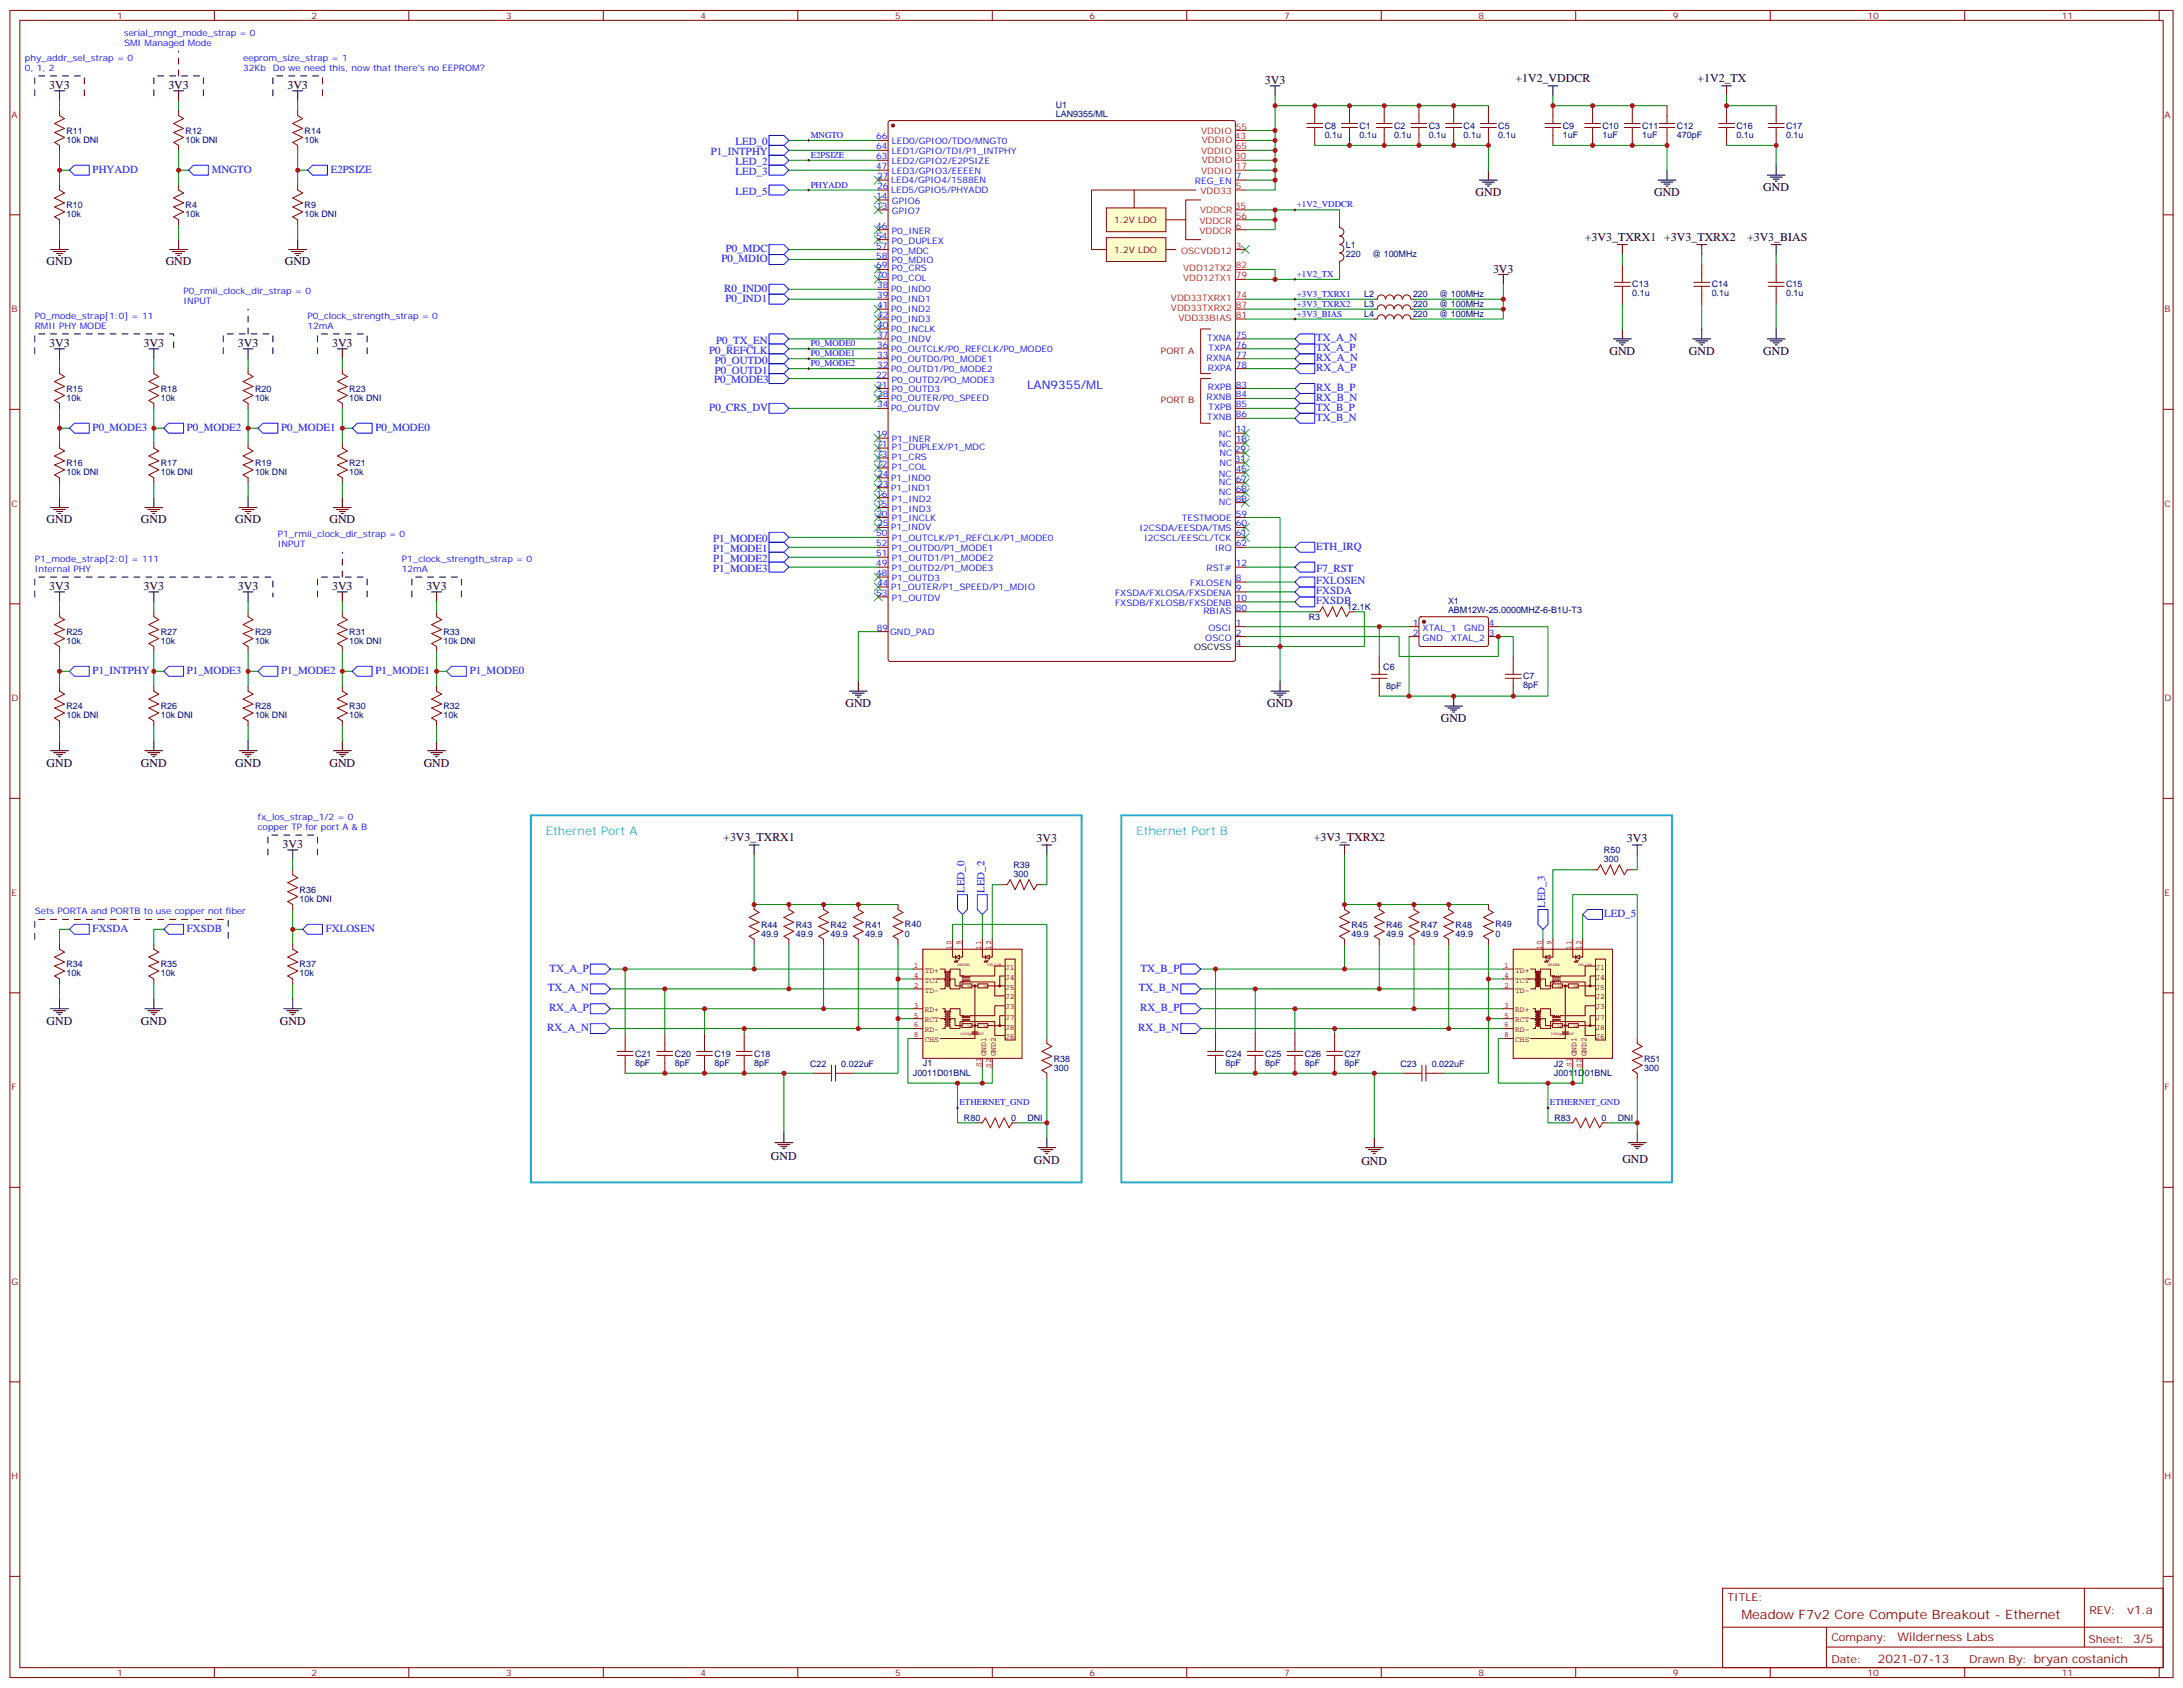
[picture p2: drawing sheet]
<svg xmlns="http://www.w3.org/2000/svg" width="776mm" height="600mm" viewBox="0 0 776 600" stroke-linecap="round" stroke-linejoin="round" font-family="sans-serif">
<defs><g id="words">
<text font-size="4.6" fill="#800" x="619.1" y="575.6">Meadow F7v2 Core Compute Breakout - Ethernet</text>
<g font-size="4.2">
<text x="449.7" y="29.9">3V3</text>
<text x="538.8" y="29.2">+1V2_VDDCR</text>
<text x="603.5" y="29.1">+1V2_TX</text>
<text x="17.5" y="31.6">3V3</text>
<text x="59.9" y="31.6">3V3</text>
<text x="102.2" y="31.6">3V3</text>
<text x="524.6" y="69.7">GND</text>
<text x="588.1" y="69.7">GND</text>
<text x="626.9" y="67.9">GND</text>
<text x="563.5" y="85.6">+3V3_TXRX1 +3V3_TXRX2</text>
<text x="621.1" y="85.5">+3V3_BIAS</text>
<text x="16.6" y="94.4">GND</text>
<text x="58.9" y="94.4">GND</text>
<text x="101.2" y="94.4">GND</text>
<text x="530.8" y="96.9">3V3</text>
<text x="17.5" y="123.3">3V3</text>
<text x="51" y="123.3">3V3</text>
<text x="84.5" y="123.3">3V3</text>
<text x="118.1" y="123.3">3V3</text>
<text x="572.2" y="126.1">GND</text>
<text x="600.4" y="126.1">GND</text>
<text x="626.9" y="126.1">GND</text>
<text x="16.6" y="186.1">GND</text>
<text x="50.1" y="186.1">GND</text>
<text x="83.6" y="186.1">GND</text>
<text x="117.1" y="186.1">GND</text>
<text x="17.5" y="209.8">3V3</text>
<text x="51" y="209.8">3V3</text>
<text x="84.5" y="209.8">3V3</text>
<text x="118.1" y="209.8">3V3</text>
<text x="151.6" y="209.8">3V3</text>
<text x="300.6" y="251.4">GND</text>
<text x="450.5" y="251.4">GND</text>
<text x="512.2" y="256.6">GND</text>
<text x="16.6" y="272.5">GND</text>
<text x="50.1" y="272.5">GND</text>
<text x="83.6" y="272.5">GND</text>
<text x="117.1" y="272.5">GND</text>
<text x="150.6" y="272.5">GND</text>
<text x="257.2" y="299">+3V3_TXRX1</text>
<text x="368.5" y="299.4">3V3</text>
<text x="467.1" y="299">+3V3_TXRX2</text>
<text x="578.4" y="299.4">3V3</text>
<text x="100.4" y="301.5">3V3</text>
<text x="16.6" y="364.2">GND</text>
<text x="50.1" y="364.2">GND</text>
<text x="99.5" y="364.2">GND</text>
<text x="274.1" y="412.3">GND</text>
<text x="367.6" y="413.6">GND</text>
<text x="576.8" y="413.3">GND</text>
<text x="484" y="414">GND</text>
</g>
<text font-size="4.2" fill="#00f" x="365.1" y="138.1">LAN9355/ML</text>
<g font-size="4.2" fill="#23abe3">
<text x="194" y="296.9">Ethernet Port A</text>
<text x="403.9" y="296.9">Ethernet Port B</text>
</g>
<g font-size="4.2" fill="#800">
<text x="756.2" y="573.9">v1.a</text>
<text x="674.6" y="583.4">Wilderness Labs</text>
<text x="667.7" y="591.2">2021-07-13</text>
</g>
<g font-size="3.9" fill="#00f">
<text x="261.5" y="51.7">LED_0</text>
<text x="252.7" y="55.2">P1_INTPHY</text>
<text x="261.5" y="58.7">LED_2</text>
<text x="32.9" y="61.4">PHYADD</text>
<text x="75.3" y="61.4">MNGTO</text>
<text x="117.6" y="61.4">E2PSIZE</text>
<text x="261.5" y="62.3">LED_3</text>
<text x="261.5" y="69.3">LED_5</text>
<text x="258" y="89.6">P0_MDC</text>
<text x="256.5" y="93.1">P0_MDIO</text>
<text x="257.5" y="103.8">R0_IND0</text>
<text x="257.9" y="107.3">P0_IND1</text>
<text x="252.1" y="125.8">P0_REFCLK</text>
<text x="254.6" y="122.2">P0_TX_EN</text>
<text x="468" y="121.3">TX_A_N</text>
<text x="468" y="124.8">TX_A_P</text>
<text x="254.2" y="129.3">P0_OUTD0</text>
<text x="468" y="128.3">RX_A_N</text>
<text x="468" y="131.9">RX_A_P</text>
<text x="253.9" y="136.2">P0_MODE3</text>
<text x="254.2" y="132.8">P0_OUTD1</text>
<text x="468" y="138.9">RX_B_P</text>
<text x="468" y="142.4">RX_B_N</text>
<text x="252.2" y="146.1">P0_CRS_DV</text>
<text x="468" y="146">TX_B_P</text>
<text x="468" y="149.5">TX_B_N</text>
<text x="32.9" y="153.2">P0_MODE3</text>
<text x="66.4" y="153.2">P0_MODE2</text>
<text x="100" y="153.2">P0_MODE1</text>
<text x="133.5" y="153.2">P0_MODE0</text>
<text x="253.5" y="192.8">P1_MODE0</text>
<text x="253.5" y="196.3">P1_MODE1</text>
<text x="468" y="195.4">ETH_IRQ</text>
<text x="253.5" y="199.8">P1_MODE2</text>
<text x="253.5" y="203.4">P1_MODE3</text>
<text x="468.1" y="203.3">F7_RST</text>
<text x="467.9" y="207.7">FXLOSEN</text>
<text x="467.9" y="211.2">FXSDA</text>
<text x="467.9" y="214.8">FXSDB</text>
<text x="32.9" y="239.6">P1_INTPHY</text>
<text x="66.4" y="239.6">P1_MODE3</text>
<text x="100" y="239.6">P1_MODE2</text>
<text x="133.5" y="239.6">P1_MODE1</text>
<text x="167" y="239.6">P1_MODE0</text>
<text x="342.9" y="317.5" transform="rotate(-90 342.9 317.5)">LED_0</text>
<text x="350" y="317.5" transform="rotate(-90 350 317.5)">LED_2</text>
<text x="549.3" y="322.8" transform="rotate(-90 549.3 322.8)">LED_3</text>
<text x="570.3" y="325.8">LED_5</text>
<text x="32.9" y="331.3">FXSDA</text>
<text x="66.4" y="331.3">FXSDB</text>
<text x="115.8" y="331.3">FXLOSEN</text>
<text x="195.4" y="345.4">TX_A_P</text>
<text x="405.5" y="345.4">TX_B_P</text>
<text x="194.7" y="352.5">TX_A_N</text>
<text x="404.9" y="352.5">TX_B_N</text>
<text x="195.2" y="359.5">RX_A_P</text>
<text x="405.3" y="359.5">RX_B_P</text>
<text x="194.5" y="366.6">RX_A_N</text>
<text x="404.7" y="366.6">RX_B_N</text>
</g>
<g font-size="3.9" fill="#800">
<text x="614.2" y="569.2">TITLE:</text>
<text x="742.8" y="573.9">REV:</text>
<text x="651.1" y="583.4">Company:</text>
<text x="742.5" y="584">Sheet: 3/5</text>
<text x="651.1" y="591.1">Date:</text>
<text x="700.1" y="591.2">Drawn By: bryan costanich</text>
</g>
<g font-size="3.2" fill="#800">
<text x="41.6" y="6.7">1</text>
<text x="110.8" y="6.7">2</text>
<text x="179.9" y="6.7">3</text>
<text x="249.1" y="6.7">4</text>
<text x="318.2" y="6.7">5</text>
<text x="387.3" y="6.7">6</text>
<text x="456.5" y="6.7">7</text>
<text x="525.6" y="6.7">8</text>
<text x="594.8" y="6.7">9</text>
<text x="663.9" y="6.7">10</text>
<text x="733.1" y="6.7">11</text>
<text x="4.1" y="41.8">A</text>
<text x="769.6" y="41.8">A</text>
<text x="396.2" y="79.2">1.2V LDO</text>
<text x="396.2" y="89.8">1.2V LDO</text>
<text x="4.1" y="110.9">B</text>
<text x="769.6" y="110.9">B</text>
<text x="412.7" y="125.8">PORT A</text>
<text x="412.7" y="143.4">PORT B</text>
<text x="4.1" y="180.1">C</text>
<text x="769.6" y="180.1">C</text>
<text x="4.1" y="249.2">D</text>
<text x="769.6" y="249.2">D</text>
<text x="4.1" y="318.4">E</text>
<text x="769.6" y="318.4">E</text>
<text x="4.1" y="387.5">F</text>
<text x="769.6" y="387.5">F</text>
<text x="4.1" y="456.7">G</text>
<text x="769.6" y="456.7">G</text>
<text x="4.1" y="525.8">H</text>
<text x="769.6" y="525.8">H</text>
<text x="41.6" y="595.8">1</text>
<text x="110.8" y="595.8">2</text>
<text x="179.9" y="595.8">3</text>
<text x="249.1" y="595.8">4</text>
<text x="318.2" y="595.8">5</text>
<text x="387.3" y="595.8">6</text>
<text x="456.5" y="595.8">7</text>
<text x="525.6" y="595.8">8</text>
<text x="594.8" y="595.8">9</text>
<text x="663.9" y="595.8">10</text>
<text x="733.1" y="595.8">11</text>
</g>
<g font-size="3.2" fill="#00f">
<text x="44.1" y="16.4">SMI Managed Mode</text>
<text x="44.1" y="12.9">serial_mngt_mode_strap = 0</text>
<text x="8.8" y="21.7">phy_addr_sel_strap = 0</text>
<text x="86.4" y="21.7">eeprom_size_strap = 1</text>
<text x="8.8" y="25.2">0, 1, 2</text>
<text x="86.4" y="25.2">32Kb</text>
<text x="97" y="25.2">Do we need this, now that there's no EEPROM?</text>
<text x="288.2" y="49">MNGTO</text>
<text x="311.5" y="53.1">64</text>
<text x="311.5" y="49.6">66</text>
<text x="317" y="51.3">LED0/GPIO0/TDO/MNGT0</text>
<text x="288.2" y="56.1">E2PSIZE</text>
<text x="311.5" y="56.6">63</text>
<text x="317" y="58.4">LED2/GPIO2/E2PSIZE</text>
<text x="317" y="54.9">LED1/GPIO/TDI/P1_INTPHY</text>
<text x="311.5" y="60.1">47</text>
<text x="311.9" y="63.7">27</text>
<text x="316.8" y="65.1">LED4/GPIO4/1588EN</text>
<text x="317" y="61.9">LED3/GPIO3/EEEEN</text>
<text x="424.8" y="65.4">REG_EN</text>
<text x="439.4" y="63.7">7</text>
<text x="288.2" y="66.7">PHYADD</text>
<text x="311.5" y="70.7">14</text>
<text x="311.9" y="67.2">26</text>
<text x="316.8" y="68.6">LED5/GPIO5/PHYADD</text>
<text x="311.5" y="74.3">13</text>
<text x="317" y="76">GPIO7</text>
<text x="317" y="72.5">GPIO6</text>
<text x="461.1" y="73.7">+1V2_VDDCR</text>
<text x="311.5" y="81.3">46</text>
<text x="317" y="83.1">P0_INER</text>
<text x="311.5" y="84.8">54</text>
<text x="311.5" y="88.4">57</text>
<text x="317" y="86.6">P0_DUPLEX</text>
<text x="311.5" y="91.9">58</text>
<text x="311.5" y="95.4">69</text>
<text x="317" y="90.1">P0_MDC</text>
<text x="317" y="93.7">P0_MDIO</text>
<text x="311.5" y="99">70</text>
<text x="317" y="96.5">P0_CRS</text>
<text x="317" y="100">P0_COL</text>
<text x="461.1" y="98.4">+1V2_TX</text>
<text x="65.3" y="104.6">P0_rmii_clock_dir_strap = 0</text>
<text x="311.9" y="102.5">38</text>
<text x="311.9" y="106">39</text>
<text x="316.8" y="103.9">P0_IND0</text>
<text x="316.8" y="107.4">P0_IND1</text>
<text x="461.1" y="105.5">+3V3_TXRX1</text>
<text x="12.3" y="113.4">P0_mode_strap[1:0] = 11</text>
<text x="65.3" y="108.1">INPUT</text>
<text x="109.4" y="113.4">P0_clock_strength_strap = 0</text>
<text x="311.9" y="109.5">41</text>
<text x="311.9" y="113.1">42</text>
<text x="316.8" y="110.9">P0_IND2</text>
<text x="461.1" y="109">+3V3_TXRX2</text>
<text x="461.1" y="112.5">+3V3_BIAS</text>
<text x="12.3" y="116.9">RMII PHY MODE</text>
<text x="109.4" y="116.9">12mA</text>
<text x="311.9" y="116.6">40</text>
<text x="316.8" y="118">P0_INCLK</text>
<text x="316.8" y="114.5">P0_IND3</text>
<text x="288.2" y="123.1">P0_MODE0</text>
<text x="311.9" y="123.6">36</text>
<text x="311.9" y="120.1">37</text>
<text x="316.8" y="125.1">P0_OUTCLK/P0_REFCLK/P0_MODE0</text>
<text x="316.8" y="121.5">P0_INDV</text>
<text x="429.2" y="121.2">TXNA</text>
<text x="429.7" y="124.7">TXPA</text>
<text x="439.4" y="120.1">75</text>
<text x="439.4" y="123.6">76</text>
<text x="288.2" y="126.6">P0_MODE1</text>
<text x="288.2" y="130.2">P0_MODE2</text>
<text x="311.9" y="130.7">32</text>
<text x="311.9" y="127.2">33</text>
<text x="316.8" y="128.6">P0_OUTD0/P0_MODE1</text>
<text x="429" y="128.2">RXNA</text>
<text x="429.4" y="131.8">RXPA</text>
<text x="439.4" y="127.2">77</text>
<text x="439.4" y="130.7">78</text>
<text x="311.5" y="137.8">21</text>
<text x="311.5" y="134.2">22</text>
<text x="316.8" y="132.1">P0_OUTD1/P0_MODE2</text>
<text x="317" y="136">P0_OUTD2/PO_MODE3</text>
<text x="439.4" y="137.8">83</text>
<text x="311.9" y="141.3">28</text>
<text x="316.8" y="142.7">P0_OUTER/P0_SPEED</text>
<text x="317" y="139.5">P0_OUTD3</text>
<text x="429" y="142.3">RXNB</text>
<text x="429.4" y="138.8">RXPB</text>
<text x="439.4" y="141.3">84</text>
<text x="311.9" y="144.8">34</text>
<text x="316.8" y="146.2">P0_OUTDV</text>
<text x="429.2" y="149.4">TXNB</text>
<text x="429.7" y="145.9">TXPB</text>
<text x="439.4" y="144.8">85</text>
<text x="439.4" y="148.3">86</text>
<text x="311.5" y="155.4">19</text>
<text x="433.3" y="155.4">NC</text>
<text x="439.4" y="153.6">11</text>
<text x="311.5" y="158.9">71</text>
<text x="317" y="157.2">P1_INER</text>
<text x="317" y="160">P1_DUPLEX/P1_MDC</text>
<text x="433.3" y="158.9">NC</text>
<text x="439" y="160.7">29</text>
<text x="439.4" y="157.2">18</text>
<text x="311.5" y="166">72</text>
<text x="311.5" y="162.5">73</text>
<text x="317" y="167">P1_COL</text>
<text x="317" y="163.5">P1_CRS</text>
<text x="433.6" y="162.1">NC</text>
<text x="433.6" y="165.6">NC</text>
<text x="439" y="164.2">31</text>
<text x="439.4" y="167.7">45</text>
<text x="311.9" y="173">23</text>
<text x="311.9" y="169.5">24</text>
<text x="316.8" y="170.9">P1_IND0</text>
<text x="433.3" y="169.5">NC</text>
<text x="433.3" y="172.3">NC</text>
<text x="439.4" y="171.3">67</text>
<text x="311.5" y="176.6">16</text>
<text x="316.8" y="174.4">P1_IND1</text>
<text x="317" y="178.3">P1_IND2</text>
<text x="433.3" y="175.9">NC</text>
<text x="433.3" y="179.4">NC</text>
<text x="439.4" y="174.8">68</text>
<text x="439.4" y="178.3">88</text>
<text x="311.5" y="180.1">15</text>
<text x="311.5" y="183.6">20</text>
<text x="317" y="181.9">P1_IND3</text>
<text x="317" y="185.4">P1_INCLK</text>
<text x="420.2" y="185.4">TESTMODE</text>
<text x="439.4" y="183.6">59</text>
<text x="98.8" y="191">P1_rmii_clock_dir_strap = 0</text>
<text x="311.5" y="190.7">50</text>
<text x="311.9" y="187.1">25</text>
<text x="316.8" y="188.6">P1_INDV</text>
<text x="405.1" y="188.9">I2CSDA/EESDA/TMS</text>
<text x="439.4" y="187.1">60</text>
<text x="439.4" y="190.7">61</text>
<text x="98.8" y="194.6">INPUT</text>
<text x="311.5" y="197.7">51</text>
<text x="311.5" y="194.2">52</text>
<text x="317" y="192.4">P1_OUTCLK/P1_REFCLK/P1_MODE0</text>
<text x="317" y="196">P1_OUTD0/P1_MODE1</text>
<text x="406.8" y="192.4">I2CSCL/EESCL/TCK</text>
<text x="431.9" y="196">IRQ</text>
<text x="439.4" y="194.2">62</text>
<text x="12.3" y="199.8">P1_mode_strap[2:0] = 111</text>
<text x="12.3" y="203.4">Internal PHY</text>
<text x="142.9" y="199.8">P1_clock_strength_strap = 0</text>
<text x="142.9" y="203.4">12mA</text>
<text x="311.5" y="201.3">49</text>
<text x="317" y="203">P1_OUTD2/P1_MODE3</text>
<text x="317" y="199.5">P1_OUTD1/P1_MODE2</text>
<text x="429" y="203">RST#</text>
<text x="439.4" y="201.3">12</text>
<text x="311.5" y="204.8">48</text>
<text x="311.9" y="208.3">44</text>
<text x="316.8" y="209.7">P1_OUTER/P1_SPEED/P1_MDIO</text>
<text x="317" y="206.6">P1_OUTD3</text>
<text x="423.1" y="208.3">FXLOSEN</text>
<text x="439.4" y="206.6">8</text>
<text x="311.5" y="211.8">53</text>
<text x="317" y="213.6">P1_OUTDV</text>
<text x="396.5" y="215.4">FXSDB/FXLOSB/FXSDENB</text>
<text x="396.5" y="211.8">FXSDA/FXLOSA/FXSDENA</text>
<text x="439.4" y="210.1">9</text>
<text x="439.4" y="213.6">10</text>
<text x="427.9" y="218.2">RBIAS</text>
<text x="439.4" y="217.1">80</text>
<text x="311.7" y="224.2">89</text>
<text x="316.4" y="225.6">GND_PAD</text>
<text x="428.5" y="227.7">OSCO</text>
<text x="429.7" y="224.2">OSCI</text>
<text x="439.4" y="222.4">1</text>
<text x="439.4" y="226">2</text>
<text x="502.3" y="222.4">1</text>
<text x="502.3" y="226">2</text>
<text x="505.8" y="224.2">XTAL_1</text>
<text x="505.8" y="227.7">GND</text>
<text x="515.8" y="227.7">XTAL_2</text>
<text x="520.6" y="224.2">GND</text>
<text x="529.3" y="226">3</text>
<text x="529.3" y="222.4">4</text>
<text x="91.7" y="291.6">fx_los_strap_1/2 = 0</text>
<text x="91.7" y="295.1">copper TP for port A &amp; B</text>
<text x="12.3" y="325.1">Sets PORTA and PORTB to use copper not fiber</text>
<text x="341.1" y="393">ETHERNET_GND</text>
<text x="551" y="393">ETHERNET_GND</text>
</g>
<g font-size="3.2" fill="#000080">
<text x="375.4" y="41.6">LAN9355/ML</text>
<text x="375.4" y="38.4">U1</text>
<text x="23.6" y="47.5">R11</text>
<text x="66" y="47.5">R12</text>
<text x="108.3" y="47.5">R14</text>
<text x="471" y="45.7">C8</text>
<text x="483.3" y="45.7">C1</text>
<text x="495.7" y="45.7">C2</text>
<text x="508" y="45.7">C3</text>
<text x="520.3" y="45.7">C4</text>
<text x="532.7" y="45.7">C5</text>
<text x="555.6" y="45.8">C9</text>
<text x="569.7" y="45.8">C10</text>
<text x="583.8" y="45.8">C11</text>
<text x="596.2" y="45.8">C12</text>
<text x="617.4" y="45.7">C16</text>
<text x="635" y="45.7">C17</text>
<text x="23.6" y="50.7">10k DNI</text>
<text x="66" y="50.7">10k DNI</text>
<text x="108.3" y="50.7">10k</text>
<text x="471" y="48.9">0.1u</text>
<text x="483.3" y="48.9">0.1u</text>
<text x="495.7" y="48.9">0.1u</text>
<text x="508" y="48.9">0.1u</text>
<text x="520.3" y="48.9">0.1u</text>
<text x="532.7" y="48.9">0.1u</text>
<text x="555.6" y="48.9">1uF</text>
<text x="569.7" y="48.9">1uF</text>
<text x="583.8" y="48.9">1uF</text>
<text x="596.2" y="48.9">470pF</text>
<text x="617.4" y="48.9">0.1u</text>
<text x="635" y="48.9">0.1u</text>
<text x="23.6" y="77.2">10k</text>
<text x="23.6" y="74">R10</text>
<text x="66" y="77.2">10k</text>
<text x="66" y="74">R4</text>
<text x="108.3" y="77.2">10k DNI</text>
<text x="108.3" y="74">R9</text>
<text x="478.5" y="88.1">L1</text>
<text x="478.5" y="91.3">220</text>
<text x="487.8" y="91.3">@ 100MHz</text>
<text x="485" y="105.7">L2</text>
<text x="502.4" y="105.7">220</text>
<text x="511.7" y="105.7">@ 100MHz</text>
<text x="580.3" y="105.4">0.1u</text>
<text x="580.3" y="102.2">C13</text>
<text x="608.5" y="105.4">0.1u</text>
<text x="608.5" y="102.2">C14</text>
<text x="635" y="105.4">0.1u</text>
<text x="635" y="102.2">C15</text>
<text x="485" y="109.3">L3</text>
<text x="485" y="112.8">L4</text>
<text x="502.4" y="109.3">220</text>
<text x="502.4" y="112.8">220</text>
<text x="511.7" y="109.3">@ 100MHz</text>
<text x="511.7" y="112.8">@ 100MHz</text>
<text x="23.6" y="142.4">10k</text>
<text x="23.6" y="139.3">R15</text>
<text x="57.1" y="142.4">10k</text>
<text x="57.1" y="139.3">R18</text>
<text x="90.7" y="142.4">10k</text>
<text x="90.7" y="139.3">R20</text>
<text x="124.2" y="142.4">10k DNI</text>
<text x="124.2" y="139.3">R23</text>
<text x="23.6" y="165.7">R16</text>
<text x="57.1" y="165.7">R17</text>
<text x="90.7" y="165.7">R19</text>
<text x="124.2" y="165.7">R21</text>
<text x="23.6" y="168.9">10k DNI</text>
<text x="57.1" y="168.9">10k DNI</text>
<text x="90.7" y="168.9">10k DNI</text>
<text x="124.2" y="168.9">10k</text>
<text x="514.8" y="214.9">X1</text>
<text x="465.3" y="220.4">R3</text>
<text x="479" y="216.9">12.1K</text>
<text x="514.8" y="218">ABM12W-25.0000MHZ-6-B1U-T3</text>
<text x="23.6" y="225.7">R25</text>
<text x="57.1" y="225.7">R27</text>
<text x="90.7" y="225.7">R29</text>
<text x="124.2" y="225.7">R31</text>
<text x="157.7" y="225.7">R33</text>
<text x="23.6" y="228.9">10k</text>
<text x="57.1" y="228.9">10k</text>
<text x="90.7" y="228.9">10k</text>
<text x="124.2" y="228.9">10k DNI</text>
<text x="157.7" y="228.9">10k DNI</text>
<text x="491.8" y="238">C6</text>
<text x="492.8" y="245.1">8pF</text>
<text x="541.5" y="244.7">8pF</text>
<text x="541.5" y="241.6">C7</text>
<text x="23.6" y="255.3">10k DNI</text>
<text x="23.6" y="252.1">R24</text>
<text x="57.1" y="255.3">10k DNI</text>
<text x="57.1" y="252.1">R26</text>
<text x="90.7" y="255.3">10k DNI</text>
<text x="90.7" y="252.1">R28</text>
<text x="124.2" y="255.3">10k</text>
<text x="124.2" y="252.1">R30</text>
<text x="157.7" y="255.3">10k</text>
<text x="157.7" y="252.1">R32</text>
<text x="570.2" y="303.2">R50</text>
<text x="360.3" y="311.7">300</text>
<text x="360.3" y="308.5">R39</text>
<text x="570.2" y="306.4">300</text>
<text x="106.5" y="317.4">R36</text>
<text x="106.5" y="320.6">10k DNI</text>
<text x="270.6" y="329.8">R44</text>
<text x="282.9" y="329.8">R43</text>
<text x="295.3" y="329.8">R42</text>
<text x="307.6" y="329.8">R41</text>
<text x="321.7" y="329.7">R40</text>
<text x="480.5" y="329.8">R45</text>
<text x="492.8" y="329.8">R46</text>
<text x="505.2" y="329.8">R47</text>
<text x="517.5" y="329.8">R48</text>
<text x="531.6" y="329.7">R49</text>
<text x="270.6" y="332.9">49.9</text>
<text x="282.9" y="332.9">49.9</text>
<text x="295.3" y="332.9">49.9</text>
<text x="307.6" y="332.9">49.9</text>
<text x="321.7" y="332.9">0</text>
<text x="480.5" y="332.9">49.9</text>
<text x="492.8" y="332.9">49.9</text>
<text x="505.2" y="332.9">49.9</text>
<text x="517.5" y="332.9">49.9</text>
<text x="531.6" y="332.9">0</text>
<text x="23.6" y="347">10k</text>
<text x="23.6" y="343.9">R34</text>
<text x="57.1" y="347">10k</text>
<text x="57.1" y="343.9">R35</text>
<text x="106.5" y="347">10k</text>
<text x="106.5" y="343.9">R37</text>
<text x="225.8" y="375.6">C21</text>
<text x="239.9" y="375.6">C20</text>
<text x="254" y="375.6">C19</text>
<text x="268.1" y="375.6">C18</text>
<text x="374.6" y="377.4">R38</text>
<text x="435.7" y="375.6">C24</text>
<text x="449.8" y="375.6">C25</text>
<text x="463.9" y="375.6">C26</text>
<text x="478" y="375.6">C27</text>
<text x="584.6" y="377.4">R51</text>
<text x="225.8" y="378.8">8pF</text>
<text x="239.9" y="378.8">8pF</text>
<text x="254" y="378.8">8pF</text>
<text x="268.1" y="378.8">8pF</text>
<text x="288" y="379.1">C22</text>
<text x="299.1" y="379.1">0.022uF</text>
<text x="324.6" y="382.7">J0011D01BNL</text>
<text x="328.1" y="379.1">J1</text>
<text x="374.6" y="380.6">300</text>
<text x="435.7" y="378.8">8pF</text>
<text x="449.8" y="378.8">8pF</text>
<text x="463.9" y="378.8">8pF</text>
<text x="478" y="378.8">8pF</text>
<text x="497.9" y="379.1">C23</text>
<text x="509" y="379.1">0.022uF</text>
<text x="552.5" y="382.4">J0011D01BNL</text>
<text x="552.5" y="379.2">J2</text>
<text x="584.6" y="380.6">300</text>
<text x="342.7" y="398.5">R80</text>
<text x="359.4" y="398.5">0</text>
<text x="365.3" y="398.5">DNI</text>
<text x="552.6" y="398.5">R83</text>
<text x="569.4" y="398.5">0</text>
<text x="575.2" y="398.5">DNI</text>
</g>
<g font-size="3.2" fill="#f00">
<text x="427" y="47.8">VDDIO</text>
<text x="439.4" y="46">55</text>
<text x="427.3" y="51">VDDIO</text>
<text x="439" y="49.6">43</text>
<text x="439.4" y="53.1">65</text>
<text x="427" y="54.9">VDDIO</text>
<text x="427.3" y="58">VDDIO</text>
<text x="439" y="56.6">30</text>
<text x="427" y="61.9">VDDIO</text>
<text x="439.4" y="60.1">17</text>
<text x="426.8" y="69">VDD33</text>
<text x="439.4" y="67.2">5</text>
<text x="426.7" y="75.7">VDDCR</text>
<text x="439" y="74.3">35</text>
<text x="439.4" y="77.8">56</text>
<text x="426.4" y="83.1">VDDCR</text>
<text x="426.4" y="79.6">VDDCR</text>
<text x="439.4" y="81.3">6</text>
<text x="439.4" y="88.4">3</text>
<text x="419.9" y="90.1">OSCVDD12</text>
<text x="439.4" y="95.4">82</text>
<text x="420.7" y="100">VDD12TX1</text>
<text x="420.7" y="96.5">VDD12TX2</text>
<text x="439.4" y="99">79</text>
<text x="416.3" y="107.1">VDD33TXRX1</text>
<text x="439.4" y="106">74</text>
<text x="416.3" y="110.6">VDD33TXRX2</text>
<text x="439.4" y="113.1">81</text>
<text x="439.4" y="109.5">87</text>
<text x="419" y="114.1">VDD33BIAS</text>
</g>
<g font-size="3.2">
<text x="424.5" y="231.2">OSCVSS</text>
<text x="439.4" y="229.5">4</text>
</g>
<g font-size="2.8" fill="#840000">
<text x="341.8" y="336" transform="rotate(-90 341.8 336)">9</text>
<text x="551.7" y="336" transform="rotate(-90 551.7 336)">9</text>
<text x="338.3" y="337.6" transform="rotate(-90 338.3 337.6)">10</text>
<text x="348.9" y="337.6" transform="rotate(-90 348.9 337.6)">11</text>
<text x="352.4" y="337.6" transform="rotate(-90 352.4 337.6)">12</text>
<text x="548.2" y="337.6" transform="rotate(-90 548.2 337.6)">10</text>
<text x="558.8" y="337.6" transform="rotate(-90 558.8 337.6)">11</text>
<text x="562.3" y="337.6" transform="rotate(-90 562.3 337.6)">12</text>
<text x="324.9" y="344.1">1</text>
<text x="324.9" y="347.6">4</text>
<text x="328.8" y="345.8">TD+</text>
<text x="357.3" y="344.7">J1</text>
<text x="534.8" y="344.1">1</text>
<text x="534.8" y="347.6">4</text>
<text x="538.7" y="345.8">TD+</text>
<text x="567.2" y="344.7">J1</text>
<text x="324.9" y="351.2">2</text>
<text x="328.8" y="352.9">TD-</text>
<text x="328.8" y="349.3">TCT</text>
<text x="357.3" y="348.4">J4</text>
<text x="357.3" y="351.9">J5</text>
<text x="534.8" y="351.2">2</text>
<text x="538.7" y="352.9">TD-</text>
<text x="538.7" y="349.3">TCT</text>
<text x="567.2" y="348.4">J4</text>
<text x="567.2" y="351.9">J5</text>
<text x="324.9" y="358.2">3</text>
<text x="328.8" y="359.9">RD+</text>
<text x="357.3" y="355.2">J2</text>
<text x="357.3" y="358.8">J3</text>
<text x="534.8" y="358.2">3</text>
<text x="538.7" y="359.9">RD+</text>
<text x="567.2" y="355.2">J2</text>
<text x="567.2" y="358.8">J3</text>
<text x="324.9" y="361.7">5</text>
<text x="324.9" y="365.3">6</text>
<text x="328.8" y="363.4">RCT</text>
<text x="357.3" y="362.5">J7</text>
<text x="534.8" y="361.7">5</text>
<text x="534.8" y="365.3">6</text>
<text x="538.7" y="363.4">RCT</text>
<text x="567.2" y="362.5">J7</text>
<text x="324.9" y="368.8">8</text>
<text x="328.8" y="367">RD-</text>
<text x="328.8" y="370.5">CHS</text>
<text x="357.3" y="369.5">J6</text>
<text x="357.3" y="366">J8</text>
<text x="534.8" y="368.8">8</text>
<text x="538.7" y="367">RD-</text>
<text x="538.7" y="370.5">CHS</text>
<text x="567.2" y="369.5">J6</text>
<text x="567.2" y="366">J8</text>
<text x="350.6" y="375.5" transform="rotate(-90 350.6 375.5)">GND1</text>
<text x="354.1" y="375.5" transform="rotate(-90 354.1 375.5)">GND2</text>
<text x="560.5" y="375.5" transform="rotate(-90 560.5 375.5)">GND1</text>
<text x="564" y="375.5" transform="rotate(-90 564 375.5)">GND2</text>
<text x="348.9" y="379.3" transform="rotate(-90 348.9 379.3)">S1</text>
<text x="352.4" y="379.6" transform="rotate(-90 352.4 379.6)">S2</text>
<text x="558.8" y="379.3" transform="rotate(-90 558.8 379.3)">S1</text>
<text x="562.3" y="379.6" transform="rotate(-90 562.3 379.6)">S2</text>
</g>
<g font-size="1.4" fill="#840000">
<text x="340.4" y="343.4">GREEN</text>
<text x="351" y="343.4">YELLOW</text>
<text x="550.3" y="343.4">GREEN</text>
<text x="560.9" y="343.4">YELLOW</text>
<text x="343.8" y="351.2">75</text>
<text x="349.4" y="351.2">75</text>
<text x="553.7" y="351.2">75</text>
<text x="559.3" y="351.2">75</text>
<text x="343.8" y="365.3">75</text>
<text x="349.4" y="365.3">75</text>
<text x="553.7" y="365.3">75</text>
<text x="559.3" y="365.3">75</text>
<text x="341.3" y="367.9">1000pF 2kV</text>
<text x="551.2" y="367.9">1000pF 2kV</text>
</g>
</g></defs>
<g fill="none" stroke="#870000" stroke-width=".36">
<path d="M3.5 3.7h769.1v592.7h-769.1zM7.1 7.2h762v585.6h-762zM76.2 3.7v3.5M145.3 3.7v3.5M214.5 3.7v3.5M283.6 3.7v3.5M352.8 3.7v3.5M421.9 3.7v3.5M491.1 3.7v3.5M560.2 3.7v3.5M629.4 3.7v3.5M698.5 3.7v3.5"/>
<path d="M767.6 3.7v3.5M21.2 39.3v1.8l1.7 1.1-3.5 1.7 3.5 1.8-3.5 1.4 3.5 1.8-3.5 1.7 1.8 1.1v1.7M63.5 39.3v1.8l1.8 1.1-3.6 1.7 3.6 1.8-3.6 1.4 3.6 1.8-3.6 1.7 1.8 1.1v1.7M105.8 39.3v1.8l1.8 1.1-3.5 1.7 3.5 1.8-3.5 1.4 3.5 1.8-3.5 1.7 1.7 1.1v1.7M467.4 37.6v6.3M479.8 37.6v6.3M492.1 37.6v6.3M504.5 37.6v6.3M516.8 37.6v6.3M529.2 37.6v6.3M552.1 37.6v6.3M566.2 37.6v6.3"/>
<path d="M580.3 37.6v6.3M592.7 37.6v6.3M613.8 37.6v6.3M631.5 37.6v6.3M464.6 45.3h5.7M464.6 43.9h5.7M467.4 45.3v6.4M477 45.3h5.6M477 43.9h5.6M479.8 45.3v6.4M489.3 45.3h5.6M489.3 43.9h5.6"/>
<path d="M492.1 45.3v6.4M501.6 45.3h5.7M501.6 43.9h5.7M504.5 45.3v6.4M514 45.3h5.6M514 43.9h5.6M516.8 45.3v6.4M526.3 45.3h5.7M526.3 43.9h5.7M529.2 45.3v6.4M549.3 45.3h5.6M549.3 43.9h5.6"/>
<path d="M552.1 45.3v6.4M563.4 45.3h5.6M563.4 43.9h5.6M566.2 45.3v6.4M577.5 45.3h5.6M577.5 43.9h5.6M580.3 45.3v6.4M589.8 45.3h5.7M589.8 43.9h5.7M592.7 45.3v6.4M611 45.3h5.7M611 43.9h5.7"/>
<path d="M613.8 45.3v6.4M628.6 45.3h5.7M628.6 43.9h5.7M631.5 45.3v6.4M3.5 76.4h3.6M21.2 65.8v1.8l1.7 1-3.5 1.8 3.5 1.7-3.5 1.5 3.5 1.7-3.5 1.8 1.8 1v1.8M63.5 65.8v1.8l1.8 1-3.6 1.8 3.6 1.7-3.6 1.5 3.6 1.7-3.6 1.8 1.8 1v1.8M105.8 65.8v1.8l1.8 1-3.5 1.8 3.5 1.7-3.5 1.5 3.5 1.7-3.5 1.8 1.7 1v1.8M476.2 79.9v1.1M769.1 76.4h3.5M476.2 93v1M476.3 81a1.41 1.41 0 0 1 1.5 1.4 1.41 1.41 0 0 1-1.5 1.4"/>
<path d="M476.3 90a1.41 1.41 0 0 1 1.5 1.4 1.41 1.41 0 0 1-1.5 1.4M476.3 84a1.41 1.41 0 0 1 1.5 1.4 1.41 1.41 0 0 1-1.5 1.4M476.3 87a1.41 1.41 0 0 1 1.5 1.4 1.41 1.41 0 0 1-1.5 1.4M576.8 94v6.4M605 94v6.4M631.5 94v6.4M488.6 106.4h1.1M488.6 109.9h1.1M488.6 113.4h1.1M489.7 106.3a1.41 1.41 0 0 1 1.4-1.5 1.41 1.41 0 0 1 1.4 1.5M489.7 109.9a1.41 1.41 0 0 1 1.4-1.5 1.41 1.41 0 0 1 1.4 1.5M489.7 113.4a1.41 1.41 0 0 1 1.4-1.5 1.41 1.41 0 0 1 1.4 1.5"/>
<path d="M492.7 106.3a1.41 1.41 0 0 1 1.4-1.5 1.41 1.41 0 0 1 1.4 1.5M492.7 109.9a1.41 1.41 0 0 1 1.4-1.5 1.41 1.41 0 0 1 1.4 1.5M492.7 113.4a1.41 1.41 0 0 1 1.4-1.5 1.41 1.41 0 0 1 1.4 1.5M495.7 106.3a1.41 1.41 0 0 1 1.4-1.5 1.41 1.41 0 0 1 1.4 1.5M495.7 109.9a1.41 1.41 0 0 1 1.4-1.5 1.41 1.41 0 0 1 1.4 1.5M495.7 113.4a1.41 1.41 0 0 1 1.4-1.5 1.41 1.41 0 0 1 1.4 1.5M498.7 106.3a1.41 1.41 0 0 1 1.4-1.5 1.41 1.41 0 0 1 1.4 1.5M498.7 109.9a1.41 1.41 0 0 1 1.4-1.5 1.41 1.41 0 0 1 1.4 1.5M498.7 113.4a1.41 1.41 0 0 1 1.4-1.5 1.41 1.41 0 0 1 1.4 1.5M501.6 106.4h1.1M501.6 109.9h1.1M501.6 113.4h1.1"/>
<path d="M574 101.8h5.6M574 100.4h5.6M576.8 101.8v6.3M602.2 101.8h5.6M602.2 100.4h5.6M605 101.8v6.3M628.6 101.8h5.7M628.6 100.4h5.7M631.5 101.8v6.3M21.2 131.1v1.7l1.7 1.1-3.5 1.7 3.5 1.8-3.5 1.4 3.5 1.8-3.5 1.7 1.8 1.1v1.8M54.7 131.1v1.7l1.7 1.1-3.5 1.7 3.5 1.8-3.5 1.4 3.5 1.8-3.5 1.7 1.8 1.1v1.8M88.2 131.1v1.7l1.8 1.1-3.6 1.7 3.6 1.8-3.6 1.4 3.6 1.8-3.6 1.7 1.8 1.1v1.8"/>
<path d="M121.7 131.1v1.7l1.8 1.1-3.6 1.7 3.6 1.8-3.6 1.4 3.6 1.8-3.6 1.7 1.8 1.1v1.8M3.5 145.5h3.6M21.2 157.5v1.8l1.7 1-3.5 1.8 3.5 1.8-3.5 1.4 3.5 1.7-3.5 1.8 1.8 1.1v1.7M54.7 157.5v1.8l1.7 1-3.5 1.8 3.5 1.8-3.5 1.4 3.5 1.7-3.5 1.8 1.8 1.1v1.7M88.2 157.5v1.8l1.8 1-3.6 1.8 3.6 1.8-3.6 1.4 3.6 1.7-3.6 1.8 1.8 1.1v1.7M121.7 157.5v1.8l1.8 1-3.6 1.8 3.6 1.8-3.6 1.4 3.6 1.7-3.6 1.8 1.8 1.1v1.7M769.1 145.5h3.5M3.5 214.7h3.6M21.2 217.5v1.8l1.7 1-3.5 1.8 3.5 1.7-3.5 1.4 3.5 1.8-3.5 1.8 1.8 1v1.8M54.7 217.5v1.8l1.7 1-3.5 1.8 3.5 1.7-3.5 1.4 3.5 1.8-3.5 1.8 1.8 1v1.8M88.2 217.5v1.8l1.8 1-3.6 1.8 3.6 1.7-3.6 1.4 3.6 1.8-3.6 1.8 1.8 1v1.8M121.7 217.5v1.8l1.8 1-3.6 1.8 3.6 1.7-3.6 1.4 3.6 1.8-3.6 1.8 1.8 1v1.8"/>
<path d="M155.2 217.5v1.8l1.8 1-3.5 1.8 3.5 1.7-3.5 1.4 3.5 1.8-3.5 1.8 1.7 1v1.8M467.4 217.5h1.8l1.1-1.8 1.7 3.6 1.8-3.6 1.4 3.6 1.8-3.6 1.7 3.6 1.1-1.8h1.7M504.7 219.5l.5-.2h23.5l.5 .7-.1 9.4-.6 .4h-23.6l-.4-.7v-9.1zM769.1 214.7h3.5M487.5 239.7h5.7M490.4 233.4v6.3M500.9 222.8h3.6M500.9 226.3h3.6M529.2 222.8h3.5M529.2 226.3h3.5M535.2 239.7h5.6M538 233.4v6.3"/>
<path d="M21.2 243.9v1.8l1.7 1.1-3.5 1.7 3.5 1.8-3.5 1.4 3.5 1.8-3.5 1.7 1.8 1.1v1.8M54.7 243.9v1.8l1.7 1.1-3.5 1.7 3.5 1.8-3.5 1.4 3.5 1.8-3.5 1.7 1.8 1.1v1.8M88.2 243.9v1.8l1.8 1.1-3.6 1.7 3.6 1.8-3.6 1.4 3.6 1.8-3.6 1.7 1.8 1.1v1.8M121.7 243.9v1.8l1.8 1.1-3.6 1.7 3.6 1.8-3.6 1.4 3.6 1.8-3.6 1.7 1.8 1.1v1.8M155.2 243.9v1.8l1.8 1.1-3.5 1.7 3.5 1.8-3.5 1.4 3.5 1.8-3.5 1.7 1.7 1.1v1.8M487.5 241.1h5.7M490.4 241.1v6.4M535.2 241.1h5.6M538 241.1v6.4M3.5 283.8h3.6M769.1 283.8h3.5M104.1 309.2v1.8l1.7 1-3.5 1.8 3.5 1.8-3.5 1.4 3.5 1.7-3.5 1.8 1.8 1.1v1.7"/>
<path d="M356.3 314.5h1.8l1-1.8 1.8 3.6 1.8-3.6 1.4 3.6 1.7-3.6 1.8 3.6 1.1-1.8h1.7M566.2 309.2h1.8l1-1.8 1.8 3.6 1.8-3.6 1.4 3.6 1.7-3.6 1.8 3.6 1.1-1.8h1.7M21.2 335.7v1.7l1.7 1.1-3.5 1.8 3.5 1.7-3.5 1.4 3.5 1.8-3.5 1.8 1.8 1v1.8M54.7 335.7v1.7l1.7 1.1-3.5 1.8 3.5 1.7-3.5 1.4 3.5 1.8-3.5 1.8 1.8 1v1.8M104.1 335.7v1.7l1.7 1.1-3.5 1.8 3.5 1.7-3.5 1.4 3.5 1.8-3.5 1.8 1.8 1v1.8M268.1 321.6v1.7l1.8 1.1-3.6 1.7 3.6 1.8-3.6 1.4 3.6 1.8-3.6 1.7 1.8 1.1v1.8M280.5 321.6v1.7l1.7 1.1-3.5 1.7 3.5 1.8-3.5 1.4 3.5 1.8-3.5 1.7 1.8 1.1v1.8M292.8 321.6v1.7l1.8 1.1-3.6 1.7 3.6 1.8-3.6 1.4 3.6 1.8-3.6 1.7 1.8 1.1v1.8M305.2 321.6v1.7l1.7 1.1-3.5 1.7 3.5 1.8-3.5 1.4 3.5 1.8-3.5 1.7 1.8 1.1v1.8M319.3 321.6v1.7l1.7 1.1-3.5 1.7 3.5 1.8-3.5 1.4 3.5 1.8-3.5 1.7 1.8 1.1v1.8M478 321.6v1.7l1.8 1.1-3.6 1.7 3.6 1.8-3.6 1.4 3.6 1.8-3.6 1.7 1.8 1.1v1.8M490.4 321.6v1.7l1.7 1.1-3.5 1.7 3.5 1.8-3.5 1.4 3.5 1.8-3.5 1.7 1.8 1.1v1.8"/>
<path d="M502.7 321.6v1.7l1.8 1.1-3.6 1.7 3.6 1.8-3.6 1.4 3.6 1.8-3.6 1.7 1.8 1.1v1.8M515.1 321.6v1.7l1.7 1.1-3.5 1.7 3.5 1.8-3.5 1.4 3.5 1.8-3.5 1.7 1.8 1.1v1.8M529.2 321.6v1.7l1.7 1.1-3.5 1.7 3.5 1.8-3.5 1.4 3.5 1.8-3.5 1.7 1.8 1.1v1.8M3.5 353h3.6M769.1 353h3.5M219.4 375.2h5.7M219.4 373.8h5.7M222.2 367.4v6.4M222.2 375.2v6.3M233.5 375.2h5.7M233.5 373.8h5.7M236.4 367.4v6.4"/>
<path d="M236.4 375.2v6.3M247.6 375.2h5.7M247.6 373.8h5.7M250.5 367.4v6.4M250.5 375.2v6.3M261.8 375.2h5.6M261.8 373.8h5.6M264.6 367.4v6.4M264.6 375.2v6.3M295.6 378.7v5.7M297 378.7v5.7M372.2 369.2v1.7l1.7 1.1-3.5 1.8 3.5 1.7-3.5 1.4 3.5 1.8-3.5 1.8 1.8 1v1.8"/>
<path d="M429.3 375.2h5.7M429.3 373.8h5.7M432.2 367.4v6.4M432.2 375.2v6.3M443.4 375.2h5.7M443.4 373.8h5.7M446.3 367.4v6.4M446.3 375.2v6.3M457.6 375.2h5.6M457.6 373.8h5.6M460.4 367.4v6.4M460.4 375.2v6.3"/>
<path d="M471.7 375.2h5.6M471.7 373.8h5.6M474.5 367.4v6.4M474.5 375.2v6.3M505.5 378.7v5.7M506.9 378.7v5.7M582.1 369.2v1.7l1.7 1.1-3.5 1.8 3.5 1.7-3.5 1.4 3.5 1.8-3.5 1.8 1.8 1v1.8M289.3 381.5h6.3M297 381.5h6.4M347.5 399.2h1.7M359.8 399.2h1.8M499.2 381.5h6.3"/>
<path d="M506.9 381.5h6.4M3.5 422.1h3.6M769.1 422.1h3.5M3.5 491.2h3.6M769.1 491.2h3.5M3.5 560.4h3.6M612.4 564.6h156.7v28.2h-156.7zM612.5 578.5h156.4M649.3 578.5v14.1M741 564.6l.1 20.9M769.1 560.4h3.5M76.2 592.8v3.6"/>
<path d="M145.3 592.8v3.6M214.5 592.8v3.6M283.6 592.8v3.6M352.8 592.8v3.6M421.9 592.8v3.6M491.1 592.8v3.6M560.2 592.8v3.6M629.4 592.8v3.6M649.3 585.5h119.6M698.5 592.8v3.6M767.6 592.8v3.6"/>
</g>
<g fill="none" stroke="#00f" stroke-width=".36">
<path d="M26.5 58.7h5.2v3.6h-5.2l-1.8-1.8zM68.8 58.7h5.3v3.6h-5.3l-1.8-1.8zM273.4 48.2h5.3l1.8 1.7-1.8 1.8h-5.3zM273.4 55.2h5.3l1.8 1.8-1.8 1.7h-5.3zM273.4 58.7h5.3l1.8 1.8-1.8 1.8h-5.3zM273.4 51.7h5.3l1.8 1.7-1.8 1.8h-5.3zM109.4 60.5l1.7-1.8h5.3v3.6h-5.3zM273.4 65.8h5.3l1.8 1.8-1.8 1.7h-5.3zM273.4 87h5.3l1.8 1.7-1.8 1.8h-5.3zM273.4 90.5h5.3l1.8 1.8-1.8 1.7h-5.3zM273.4 101.1h5.3l1.8 1.7-1.8 1.8h-5.3zM273.4 104.6h5.3l1.8 1.8-1.8 1.7h-5.3z"/>
<path d="M273.4 118.7h5.3l1.8 1.8-1.8 1.7h-5.3zM273.4 122.2h5.3l1.8 1.8-1.8 1.8h-5.3zM273.4 125.8h5.3l1.8 1.7-1.8 1.8h-5.3zM273.4 129.3h5.3l1.8 1.8-1.8 1.7h-5.3zM273.4 132.8h5.3l1.8 1.8-1.8 1.7h-5.3zM460.4 120.5l1.7-1.8h5.3v3.5h-5.3zM460.4 124l1.7-1.8h5.3v3.6h-5.3zM460.4 127.5l1.7-1.7h5.3v3.5h-5.3zM460.4 131.1l1.7-1.8h5.3v3.5h-5.3zM460.4 138.1l1.7-1.8h5.3v3.6h-5.3zM26.5 150.5h5.2v3.5h-5.2l-1.8-1.8zM58.2 152.2l1.8-1.7h5.3v3.5h-5.3z"/>
<path d="M93.5 150.5h5.3v3.5h-5.3l-1.8-1.8zM125.2 152.2l1.8-1.7h5.3v3.5h-5.3zM273.4 143.4h5.3l1.8 1.8-1.8 1.7h-5.3zM460.4 141.6l1.7-1.7h5.3v3.5h-5.3zM460.4 145.2l1.7-1.8h5.3v3.5h-5.3zM460.4 148.7l1.7-1.8h5.3v3.6h-5.3zM273.4 189.3h5.3l1.8 1.7-1.8 1.8h-5.3zM273.4 192.8h5.3l1.8 1.8-1.8 1.7h-5.3zM273.4 196.3h5.3l1.8 1.8-1.8 1.7h-5.3zM273.4 199.8h5.3l1.8 1.8-1.8 1.8h-5.3zM460.4 194.6l1.7-1.8h5.3v3.5h-5.3zM460.4 206.9l1.7-1.8h5.3v3.6h-5.3z"/>
<path d="M460.4 210.4l1.7-1.7h5.3v3.5h-5.3zM460.4 214l1.7-1.8h5.3v3.5h-5.3zM460.4 201.6l1.7-1.8h5.3v3.6h-5.3zM26.5 236.9h5.2v3.5h-5.2l-1.8-1.7zM58.2 238.7l1.8-1.8h5.3v3.5h-5.3zM93.5 236.9h5.3v3.5h-5.3l-1.8-1.7zM125.2 238.7l1.8-1.8h5.3v3.5h-5.3zM158.7 238.7l1.8-1.8h5.3v3.5h-5.3zM340.4 318h3.6v5.3l-1.8 1.8-1.8-1.8zM347.5 318h3.5v5.3l-1.8 1.8-1.7-1.8zM26.5 328.6h5.2v3.5h-5.2l-1.8-1.7zM58.2 330.4l1.8-1.8h5.3v3.5h-5.3z"/>
<path d="M109.4 328.6h5.3v3.5h-5.3l-1.8-1.7zM546.8 323.3h3.5v5.3l-1.7 1.8-1.8-1.8zM564.4 323.3h5.3v3.5h-5.3l-1.7-1.7zM209.9 349.8h5.3l1.8 1.7-1.8 1.8h-5.3zM209.9 356.8h5.3l1.8 1.8-1.8 1.8h-5.3zM209.9 342.7h5.3l1.8 1.8-1.8 1.8h-5.3zM419.8 342.7h5.3l1.8 1.8-1.8 1.8h-5.3zM419.8 356.8h5.3l1.8 1.8-1.8 1.8h-5.3zM419.8 349.8h5.3l1.8 1.7-1.8 1.8h-5.3zM209.9 363.9h5.3l1.8 1.8-1.8 1.7h-5.3zM419.8 363.9h5.3l1.8 1.8-1.8 1.7h-5.3z"/>
</g>
<g fill="none" stroke="#008700" stroke-width=".36">
<path d="M21.2 35.8v3.5M63.5 35.8v3.5M105.8 35.8v3.5M453.3 34v33.6h-10.6M453.3 37.6h75.9M552.1 34v3.6h40.6M613.8 34v3.6h17.7M21.2 53.4v7.1M63.5 53.4v7.1M105.8 53.4v7.1M280.5 49.9h31.7M280.5 57h31.7"/>
<path d="M280.5 53.4h31.7M442.7 49.9h10.6M442.7 57h10.6M442.7 53.4h10.6M442.7 46.4h10.6M467.4 51.7h61.8v8.8M552.1 51.7h40.6v8.8M613.8 51.7h17.7v7M21.2 79.9v5.3M24.7 60.5h-3.5v5.3M63.5 79.9v5.3M67 60.5h-3.5v5.3"/>
<path d="M105.8 79.9v5.3M109.4 60.5h-3.6v5.3M280.5 60.5h31.7M280.5 67.6h31.7M442.7 74.6h33.5v5.3M442.7 60.5h10.6M442.7 64h10.6M442.7 78.1h10.6M453.3 74.6v7.1h-10.6M280.5 88.7h31.7M280.5 92.3h31.7M442.7 95.8h10.6v3.5"/>
<path d="M476.2 94v5.3h-33.5M576.8 90.5v3.5M605 90.5v3.5M631.5 90.5v3.5M280.5 102.8h31.7M280.5 106.4h31.7M442.7 106.4h45.9M442.7 109.9h45.9M442.7 113.4h45.9M502.7 106.4h31.8M502.7 109.9h31.8M534.5 101.1v12.3h-31.8"/>
<path d="M576.8 108.1v8.8M605 108.1v8.8M631.5 108.1v8.8M21.2 127.5v3.6M54.7 127.5v3.6M88.2 127.5v3.6M121.7 127.5v3.6M280.5 120.5h31.7M280.5 124h31.7M280.5 127.5h31.7M280.5 131.1h31.7M280.5 134.6h31.7"/>
<path d="M442.7 120.5h17.7M442.7 124h17.7M442.7 127.5h17.7M442.7 131.1h17.7M442.7 138.1h17.7M21.2 145.2v7M24.7 152.2h-3.5v5.3M54.7 145.2v7M58.2 152.2h-3.5v5.3M88.2 145.2v7M91.7 152.2h-3.5v5.3M121.7 145.2v7"/>
<path d="M125.2 152.2h-3.5v5.3M280.5 145.2h31.7M442.7 145.2h17.7M442.7 141.6h17.7M442.7 148.7h17.7M21.2 171.6v5.3M54.7 171.6v5.3M88.2 171.6v5.3M121.7 171.6v5.3M280.5 191h31.7M280.5 194.6h31.7M280.5 198.1h31.7"/>
<path d="M442.7 184h12.4v58.2M442.7 194.6h17.7M21.2 214v3.5M54.7 214v3.5M88.2 214v3.5M121.7 214v3.5M155.2 214v3.5M280.5 201.6h31.7M442.7 201.6h17.7M442.7 217.5h24.7M442.7 206.9h17.7M442.7 210.4h17.7"/>
<path d="M442.7 214h17.7M481.5 217.5h3.6v12.3h-42.4M21.2 231.6v7.1M24.7 238.7h-3.5v5.2M54.7 231.6v7.1M58.2 238.7h-3.5v5.2M88.2 231.6v7.1M91.7 238.7h-3.5v5.2M121.7 231.6v7.1M125.2 238.7h-3.5v5.2M155.2 231.6v7.1M158.7 238.7h-3.5v5.2"/>
<path d="M312.2 224.5h-7v17.7M442.7 226.3h54.7v7.1h35.3v-7.1h5.3v7.1M442.7 222.8h58.2M490.4 222.8v10.6M500.9 226.3v21.2M532.7 222.8h17.6v24.7h-59.9M21.2 258.1v5.2M54.7 258.1v5.2M88.2 258.1v5.2M121.7 258.1v5.2M155.2 258.1v5.2M104.1 305.7v3.5"/>
<path d="M268.1 303.9v17.7h51.2M356.3 314.5h-3.5v19.4M372.2 303.9v10.6h-1.8M478 303.9v17.7h51.2M566.2 309.2h-14.1v24.7M582.1 303.9v5.3h-1.8M24.7 330.4h-3.5v5.3M58.2 330.4h-3.5v5.3M104.1 323.3v7.1M107.6 330.4h-3.5v5.3M268.1 335.7v8.8M280.5 335.7v15.8"/>
<path d="M292.8 335.7v22.9M305.2 335.7v30M319.3 335.7v45.8h-15.9M338.7 333.9v-5.3h33.5v40.6M342.2 325.1v8.8M349.2 325.1v8.8M478 335.7v8.8M490.4 335.7v15.8M502.7 335.7v22.9M515.1 335.7v30M529.2 335.7v45.8h-15.9M548.6 330.4v3.5"/>
<path d="M559.2 333.9v-15.9h22.9v51.2M562.7 325.1v8.8M21.2 349.8v5.3M54.7 349.8v5.3M104.1 349.8v5.3M217 358.6h107.6M217 351.5h107.6M217 344.5h107.6M222.2 344.5v22.9M236.4 351.5v15.9M250.5 358.6v8.8M319.3 348h5.3"/>
<path d="M426.9 358.6h107.6M426.9 351.5h107.6M426.9 344.5h107.6M432.2 344.5v22.9M446.3 351.5v15.9M460.4 358.6v8.8M529.2 348h5.3M217 365.7h107.6M264.6 365.7v1.7M319.3 362.1h5.3M426.9 365.7h107.6M474.5 365.7v1.7"/>
<path d="M529.2 362.1h5.3M222.2 381.5h67.1M372.2 383.3v21.2M432.2 381.5h56.4M499.2 381.5h-10.6v23M582.1 383.3v19.4"/>
</g>
<g fill="none" stroke="#3c3" stroke-width=".36">
<path d="M310.8 69.7l2.8 2.8M310.8 73.2l2.8 2.8M310.8 62.6l2.8 2.8M313.6 69.7l-2.8 2.8M313.6 73.2l-2.8 2.8M313.6 62.6l-2.8 2.8M310.8 80.3l2.8 2.8M310.8 83.8l2.8 2.8M310.8 94.4l2.8 2.8M310.8 97.9l2.8 2.8M313.6 80.3l-2.8 2.8M313.6 83.8l-2.8 2.8"/>
<path d="M313.6 94.4l-2.8 2.8M313.6 97.9l-2.8 2.8M441.3 87.3l2.8 2.8M444.1 87.3l-2.8 2.8M310.8 108.5l2.8 2.8M310.8 112l2.8 2.8M310.8 115.5l2.8 2.9M313.6 108.5l-2.8 2.8M313.6 112l-2.8 2.8M313.6 115.5l-2.8 2.9M310.8 136.7l2.8 2.8M313.6 136.7l-2.8 2.8"/>
<path d="M310.8 140.2l2.8 2.9M310.8 154.3l2.8 2.9M310.8 157.9l2.8 2.8M313.6 140.2l-2.8 2.9M313.6 154.3l-2.8 2.9M313.6 157.9l-2.8 2.8M441.3 152.6l2.8 2.8M441.3 156.1l2.8 2.8M441.3 159.6l2.8 2.9M444.1 152.6l-2.8 2.8M444.1 156.1l-2.8 2.8M444.1 159.6l-2.8 2.9"/>
<path d="M310.8 161.4l2.8 2.8M310.8 164.9l2.8 2.8M310.8 168.5l2.8 2.8M310.8 172l2.8 2.8M310.8 175.5l2.8 2.8M310.8 179l2.8 2.9M313.6 161.4l-2.8 2.8M313.6 164.9l-2.8 2.8M313.6 168.5l-2.8 2.8M313.6 172l-2.8 2.8M313.6 175.5l-2.8 2.8M313.6 179l-2.8 2.9"/>
<path d="M441.3 163.2l2.8 2.8M441.3 166.7l2.8 2.8M441.3 170.2l2.8 2.8M441.3 173.7l2.8 2.9M441.3 177.3l2.8 2.8M444.1 163.2l-2.8 2.8M444.1 166.7l-2.8 2.8M444.1 170.2l-2.8 2.8M444.1 173.7l-2.8 2.9M444.1 177.3l-2.8 2.8M310.8 182.6l2.8 2.8M310.8 186.1l2.8 2.8"/>
<path d="M313.6 182.6l-2.8 2.8M313.6 186.1l-2.8 2.8M441.3 186.1l2.8 2.8M441.3 189.6l2.8 2.8M444.1 186.1l-2.8 2.8M444.1 189.6l-2.8 2.8M310.8 203.7l2.8 2.9M310.8 207.3l2.8 2.8M310.8 210.8l2.8 2.8M313.6 203.7l-2.8 2.9M313.6 207.3l-2.8 2.8M313.6 210.8l-2.8 2.8"/>
</g>
<g fill="none" stroke="#000" stroke-width=".36">
<path d="M19.4 32.3h3.5M21.2 32.3v3.5M61.7 32.3h3.6M63.5 32.3v3.5M104.1 32.3h3.5M105.8 32.3v3.5M451.6 30.5h3.5M453.3 30.5v3.5M550.3 30.5h3.6M552.1 30.5v3.5M612.1 30.5h3.5M613.8 30.5v3.5"/>
<path d="M287.2 49.9h.7M287.2 57h.7M287.5 49.6v.7M287.5 56.6v.7M631.5 58.7v3.6M287.2 67.6h.7M287.5 67.2v.7M460 74.6h.7M460.4 74.3v.7M526 64h6.3M527 64.7h4.3M528.1 65.4h2.1"/>
<path d="M528.8 66.1h.7M529.2 60.5v3.5M589.5 64h6.3M590.5 64.7h4.3M591.6 65.4h2.1M592.3 66.1h.7M592.7 60.5v3.5M628.3 62.3h6.3M629.4 63h4.2M630.4 63.7h2.1M631.1 64.4h.7M18 88.7h6.3"/>
<path d="M19 89.4h4.3M20.1 90.1h2.1M20.8 90.8h.7M21.2 85.2v3.5M60.3 88.7h6.4M61.4 89.4h4.2M62.4 90.1h2.2M63.1 90.8h.8M63.5 85.2v3.5M102.7 88.7h6.3M103.7 89.4h4.2M104.8 90.1h2.1"/>
<path d="M105.5 90.8h.7M105.8 85.2v3.5M460 99.3h.7M460.4 99v.7M532.7 97.5h3.5M534.5 97.5v3.6M575 87h3.6M576.8 87v3.5M603.2 87h3.6M605 87v3.5M629.7 87h3.5M631.5 87v3.5"/>
<path d="M460 106.4h.7M460 109.9h.7M460 113.4h.7M460.4 106v.7M460.4 109.5v.7M460.4 113.1v.7M576.8 116.9v3.6M605 116.9v3.6M631.5 116.9v3.6M19.4 124h3.5M21.2 124v3.5M52.9 124h3.5"/>
<path d="M54.7 124v3.5M86.4 124h3.6M88.2 124v3.5M119.9 124h3.6M121.7 124v3.5M287.2 124h.7M287.2 127.5h.7M287.2 131.1h.7M287.5 123.6v.8M287.5 127.2v.7M287.5 130.7v.7M573.6 120.5h6.4"/>
<path d="M574.7 121.2h4.2M575.7 121.9h2.1M576.4 122.6h.7M601.8 120.5h6.4M602.9 121.2h4.2M604 121.9h2.1M604.7 122.6h.7M628.3 120.5h6.3M629.4 121.2h4.2M630.4 121.9h2.1M631.1 122.6h.7M21.2 176.9v3.5"/>
<path d="M54.7 176.9v3.5M88.2 176.9v3.5M121.7 176.9v3.5M18 180.4h6.3M19 181.2h4.3M20.1 181.9h2.1M20.8 182.6h.7M51.5 180.4h6.4M52.6 181.2h4.2M53.6 181.9h2.1M54.3 182.6h.7M85 180.4h6.4"/>
<path d="M86.1 181.2h4.2M87.1 181.9h2.2M87.8 182.6h.7M118.5 180.4h6.4M119.6 181.2h4.2M120.6 181.9h2.2M121.4 182.6h.7M19.4 210.4h3.5M21.2 210.4v3.6M52.9 210.4h3.5M54.7 210.4v3.6M86.4 210.4h3.6"/>
<path d="M88.2 210.4v3.6M119.9 210.4h3.6M121.7 210.4v3.6M153.5 210.4h3.5M155.2 210.4v3.6M302 245.7h6.3M303 246.4h4.3M304.1 247.1h2.1M304.8 247.8h.7M305.2 242.2v3.5M451.9 245.7h6.4M453 246.4h4.2"/>
<path d="M454 247.1h2.1M454.7 247.8h.7M455.1 242.2v3.5M513.6 251h6.4M514.7 251.7h4.2M515.8 252.4h2.1M516.5 253.1h.7M516.8 247.5v3.5M18 266.9h6.3M19 267.6h4.3M20.1 268.3h2.1M20.8 269h.7"/>
<path d="M21.2 263.3v3.6M51.5 266.9h6.4M52.6 267.6h4.2M53.6 268.3h2.1M54.3 269h.7M54.7 263.3v3.6M85 266.9h6.4M86.1 267.6h4.2M87.1 268.3h2.2M87.8 269h.7M88.2 263.3v3.6M118.5 266.9h6.4"/>
<path d="M119.6 267.6h4.2M120.6 268.3h2.2M121.4 269h.7M121.7 263.3v3.6M152 266.9h6.4M153.1 267.6h4.2M154.2 268.3h2.1M154.9 269h.7M155.2 263.3v3.6M102.3 302.2h3.5M104.1 302.2v3.5M266.3 300.4h3.6"/>
<path d="M268.1 300.4v3.5M370.4 300.4h3.5M372.2 300.4v3.5M476.2 300.4h3.6M478 300.4v3.5M580.3 300.4h3.5M582.1 300.4v3.5M18 358.6h6.3M19 359.3h4.3M21.2 355.1v3.5M51.5 358.6h6.4M52.6 359.3h4.2"/>
<path d="M54.7 355.1v3.5M100.9 358.6h6.3M102 359.3h4.2M104.1 355.1v3.5M20.1 360h2.1M20.8 360.7h.7M53.6 360h2.1M54.3 360.7h.7M103 360h2.1M103.7 360.7h.7M275.5 406.2h6.4M276.6 406.9h4.2"/>
<path d="M277.6 407.6h2.2M278.3 408.3h.7M278.7 402.7v3.5M369 408h6.4M370.1 408.7h4.2M371.1 409.4h2.1M371.8 410.1h.7M372.2 404.5v3.5M485.4 408h6.4M486.5 408.7h4.2M487.5 409.4h2.2M488.2 410.1h.7"/>
<path d="M488.6 404.5v3.5M578.9 406.2h6.4M580 406.9h4.2M581 407.6h2.1M581.7 408.3h.7M582.1 402.7v3.5"/>
</g>
<circle cx="506.2" cy="221" r=".53" fill="#870000" stroke="#870000" stroke-width=".36"/>
<g fill="none" stroke="#000" stroke-width=".36" stroke-dasharray="2.1 2.1">
<path d="M12.3 34v-7h17.7v7M54.7 34v-7h17.6v7M63.5 27v-8.8M97 34v-7h17.7v7M88.2 118.7v-8.8M12.3 125.8v-7.1h49.4v7.1M79.4 125.8v-7.1h17.6v7.1M112.9 125.8v-7.1h17.6v7.1M12.3 212.2v-7.1h84.7v7.1M112.9 212.2v-7.1h17.6v7.1M121.7 205.1v-8.8M146.4 212.2v-7.1h17.6v7.1"/>
<path d="M95.2 303.9v-7h17.7v7M12.3 333.9v-7.1h68.8v7.1"/>
</g>
<path d="M349.2 399.2l1.1-1.8 1.8 3.5 1.7-3.5 1.4 3.5 1.8-3.5 1.8 3.5 1-1.7" fill="none" stroke="#a10000" stroke-width=".36"/>
<path d="M328.1 337.4h35.3v38.8h-35.3z" fill="#ffffc2" stroke="#850000" stroke-width=".36"/>
<g fill="#850000" stroke="#850000" stroke-width=".36">
<circle cx="355.4" cy="364.6" r=".35"/>
<circle cx="355.4" cy="350.5" r=".35"/>
<circle cx="346.6" cy="364.6" r=".35"/>
<circle cx="346.6" cy="350.5" r=".35"/>
<circle cx="342.4" cy="363.2" r=".11"/>
<circle cx="342.4" cy="361" r=".11"/>
<circle cx="342.4" cy="349.1" r=".11"/>
<circle cx="342.4" cy="346.9" r=".11"/>
<circle cx="337.8" cy="362.5" r=".11"/>
<circle cx="337.8" cy="359.7" r=".11"/>
<circle cx="337.8" cy="348.4" r=".11"/>
<circle cx="337.8" cy="345.5" r=".11"/>
<circle cx="336" cy="362.5" r=".11"/>
<circle cx="336" cy="359.7" r=".11"/>
<circle cx="336" cy="348.4" r=".11"/>
<circle cx="336" cy="345.5" r=".11"/>
</g>
<g fill="none" stroke="#850000" stroke-width=".36">
<path d="M338.7 333.9v6.4h1M339.7 339.5v1.5M342.2 333.9v6.4h-1.1M349.2 333.9v6.4h1.1M350.3 339.5v1.5M352.8 333.9v6.4h-1.1M324.6 348h3.5M324.6 344.5h3.5M324.6 351.5h3.5M324.6 358.6h3.5M333.4 348h2.6M334.3 344.5h1.7v.7l.4 .3-.4 .4 .4 .4-.4 .3 .3 .2-.3 .5 .4 .4-.4 .3"/>
<path d="M335.1 358.6h.9v.7l.4 .4-.4 .3 .4 .4-.4 .3 .4 .4-.4 .3 .3 .6-.3 .1M336 348l.4 .4-.4 .3 .4 .4-.4 .3 .4 .4-.4 .3 .4 .4-.4 .3v.7h-1.7M336.7 345.2v5.6M336.7 359.3v5.6M337.1 345.2v5.6M337.1 359.3v5.6M337.8 348h1.7v2.5h2.5M337.8 348l-.4 .4 .4 .3-.4 .4 .4 .3-.4 .4 .4 .3-.4 .4 .4 .3v.7h3.5v-2.4h.7l.4-.4 .3 .4 .4-.4 .3 .4 .4-.4 .3 .4 .4-.4 .3 .4h8.9v4.9h3.5M339.4 341.7v.3h.3M339.7 340.3l1.4-.8v1.5zM340.1 341.7v.3h.3M340.1 341.3l-.7 .7"/>
<path d="M340.8 341.3l-.7 .7M342 349.8h3.5v1.4h-3.5zM342 348.4h2.8M342 347.7h2.8M345.7 350.5h.9v18.7h-12.3M346.6 350.5h1.1M347.7 349.8h3.5v1.4h-3.5zM350 341.7v.3h.3M350.3 340.3l1.4-.8v1.5zM350.7 341.7v.3h.3M350.7 341.3l-.7 .7M351.2 350.5h6"/>
<path d="M351.4 341.3l-.7 .7M357.2 357.5h-3.5v3.6h-8.9l-.3 .3-.4-.3-.3 .3-.4-.3-.5 .3-.2-.3-.3 .3-.4-.3h-.7v-2.5h-3.5v.7l-.4 .4 .4 .3-.4 .4 .4 .3-.4 .4 .4 .3-.3 .6 .3 .1M357.2 343.4h-3.5v3.6h-8.9l-.3 .3-.4-.3-.3 .3-.4-.3-.5 .3-.2-.3-.3 .3-.4-.3h-.7v-2.5h-3.5v.7l-.4 .3 .4 .4-.4 .4 .4 .3-.3 .2 .3 .5-.4 .4 .4 .3M357.2 347h-1.8v3.5M357.4 341h3.5v28.7h-3.5zM324.6 369.2h3.5M324.6 362.1h3.5M324.6 365.7h3.5M334.3 362.1h1.7M336 362.1l.4 .4-.4 .3 .4 .4-.4 .3 .3 .2-.3 .5 .4 .4-.4 .3v.8h-.9M337.8 362.1h1.7v2.5h2.5M337.8 362.1l-.4 .4 .4 .3-.4 .4 .4 .3-.4 .4 .4 .3-.4 .4 .4 .3v.8h3.5v-2.5h.7l.4-.4 .3 .4 .4-.4 .3 .4 .4-.4 .3 .4 .4-.4 .3 .4h8.9v4.9h3.5"/>
<path d="M342 363.9h3.5v1.4h-3.5zM342 362.5h2.8M342 361.8h2.8M345.5 364.6h2.2M347.7 363.9h3.5v1.4h-3.5zM349.2 376.2v3.6M351.2 364.6h6M352.8 376.2v3.6M357.2 361.1h-1.8v3.5"/>
</g>
<path d="M345.5 367.6h2.2" fill="none" stroke="#850000" stroke-width=".46"/>
<path d="M345.5 366.9h2.2" fill="none" stroke="#850000" stroke-width=".42"/>
<path d="M324.6 369.2h-1.8v15.9h30v-5.3M349.2 379.8v5.3M361.6 399.2h10.6" fill="none" stroke="#008700" stroke-width=".36"/>
<path d="M538 337.4h35.3v38.8h-35.3z" fill="#ffffc2" stroke="#850000" stroke-width=".36"/>
<g fill="#850000" stroke="#850000" stroke-width=".36">
<circle cx="565.3" cy="364.6" r=".35"/>
<circle cx="565.3" cy="350.5" r=".35"/>
<circle cx="556.5" cy="364.6" r=".35"/>
<circle cx="556.5" cy="350.5" r=".35"/>
<circle cx="552.3" cy="363.2" r=".11"/>
<circle cx="552.3" cy="361" r=".11"/>
<circle cx="552.3" cy="349.1" r=".11"/>
<circle cx="552.3" cy="346.9" r=".11"/>
<circle cx="547.7" cy="362.5" r=".11"/>
<circle cx="547.7" cy="359.7" r=".11"/>
<circle cx="547.7" cy="348.4" r=".11"/>
<circle cx="547.7" cy="345.5" r=".11"/>
<circle cx="545.9" cy="362.5" r=".11"/>
<circle cx="545.9" cy="359.7" r=".11"/>
<circle cx="545.9" cy="348.4" r=".11"/>
<circle cx="545.9" cy="345.5" r=".11"/>
</g>
<g fill="none" stroke="#850000" stroke-width=".36">
<path d="M548.6 333.9v6.4h1M549.6 339.5v1.5M552.1 333.9v6.4h-1.1M559.2 333.9v6.4h1M560.2 339.5v1.5M562.7 333.9v6.4h-1.1M534.5 348h3.5M534.5 344.5h3.5M534.5 351.5h3.5M534.5 358.6h3.5M543.3 348h2.6M544.2 344.5h1.7v.7l.4 .3-.4 .4 .4 .4-.4 .3 .3 .2-.3 .5 .4 .4-.4 .3"/>
<path d="M545 358.6h.9v.7l.4 .4-.4 .3 .4 .4-.4 .3 .4 .4-.4 .3 .3 .6-.3 .1M545.9 348l.4 .4-.4 .3 .4 .4-.4 .3 .4 .4-.4 .3 .4 .4-.4 .3v.7h-1.7M546.6 345.2v5.6M546.6 359.3v5.6M547 345.2v5.6M547 359.3v5.6M547.7 348h1.8v2.5h2.4M547.7 348l-.4 .4 .4 .3-.4 .4 .4 .3-.4 .4 .4 .3-.4 .4 .4 .3v.7h3.5v-2.4h.7l.4-.4 .3 .4 .4-.4 .3 .4 .4-.4 .3 .4 .4-.4 .3 .4h8.9v4.9h3.5M549.3 341.7v.3h.3M549.6 340.3l1.4-.8v1.5zM550 341.7v.3h.3M550 341.3l-.7 .7"/>
<path d="M550.7 341.3l-.7 .7M551.9 349.8h3.5v1.4h-3.5zM551.9 348.4h2.8M551.9 347.7h2.8M555.6 350.5h.9v18.7h-12.3M556.5 350.5h1.1M557.6 349.8h3.5v1.4h-3.5zM559.9 341.7v.3h.3M560.2 340.3l1.4-.8v1.5zM560.6 341.7v.3h.3M560.6 341.3l-.7 .7M561.1 350.5h6"/>
<path d="M561.3 341.3l-.7 .7M567.1 357.5h-3.5v3.6h-8.9l-.3 .3-.4-.3-.1 .3-.6-.3-.3 .3-.4-.3-.3 .3-.4-.3h-.7v-2.5h-3.5v.7l-.4 .4 .4 .3-.4 .4 .4 .3-.4 .4 .4 .3-.3 .6 .3 .1M567.1 343.4h-3.5v3.6h-8.9l-.3 .3-.4-.3-.1 .3-.6-.3-.3 .3-.4-.3-.3 .3-.4-.3h-.7v-2.5h-3.5v.7l-.4 .3 .4 .4-.4 .4 .4 .3-.3 .2 .3 .5-.4 .4 .4 .3M567.1 347h-1.8v3.5M567.3 341h3.5v28.7h-3.5zM534.5 369.2h3.5M534.5 362.1h3.5M534.5 365.7h3.5M544.2 362.1h1.7M545.9 362.1l.4 .4-.4 .3 .4 .4-.4 .3 .3 .2-.3 .5 .4 .4-.4 .3v.8h-.9M547.7 362.1h1.8v2.5h2.4M547.7 362.1l-.4 .4 .4 .3-.4 .4 .4 .3-.4 .4 .4 .3-.4 .4 .4 .3v.8h3.5v-2.5h.7l.4-.4 .3 .4 .4-.4 .3 .4 .4-.4 .3 .4 .4-.4 .3 .4h8.9v4.9h3.5"/>
<path d="M551.9 363.9h3.5v1.4h-3.5zM551.9 362.5h2.8M551.9 361.8h2.8M555.4 364.6h2.2M557.6 363.9h3.5v1.4h-3.5zM559.2 376.2v3.6M561.1 364.6h6M562.7 376.2v3.6M567.1 361.1h-1.8v3.5"/>
</g>
<path d="M555.4 367.6h2.2" fill="none" stroke="#850000" stroke-width=".46"/>
<path d="M555.4 366.9h2.2" fill="none" stroke="#850000" stroke-width=".42"/>
<path d="M534.5 369.2h-1.8v15.9h30v-5.3M559.2 379.8v5.3M278.7 381.5v21.2M571.5 399.2h10.6" fill="none" stroke="#008700" stroke-width=".36"/>
<path d="M559.2 399.2l1-1.8 1.8 3.5 1.7-3.5 1.4 3.5 1.8-3.5 1.8 3.5 1-1.7" fill="none" stroke="#a10000" stroke-width=".36"/>
<g fill="none" stroke="#870000" stroke-width=".36">
<path d="M312.2 57h3.5M312.2 53.4h3.5M312.2 49.9h3.5M316 43.1l.4-.2h122.1l.7 .4v191.1l-.5 .7h-122.3l-.6-.4-.1-191.1zM312.2 64h3.5M312.2 74.6h3.5M312.2 71.1h3.5M312.2 67.6h3.5M312.2 60.5h3.5M439.2 64h3.5M312.2 81.7h3.5M312.2 85.2h3.5"/>
<path d="M312.2 88.7h3.5M312.2 92.3h3.5M312.2 95.8h3.5M312.2 99.3h3.5M312.2 102.8h3.5M312.2 106.4h3.5M312.2 116.9h3.5M312.2 109.9h3.5M312.2 113.4h3.5M312.2 138.1h3.5M312.2 134.6h3.5M312.2 131.1h3.5"/>
<path d="M312.2 127.5h3.5M312.2 124h3.5M312.2 120.5h3.5M439.2 138.1h3.5M439.2 131.1h3.5M439.2 127.5h3.5M439.2 124h3.5M439.2 120.5h3.5M312.2 155.8h3.5M312.2 141.6h3.5M312.2 145.2h3.5M312.2 159.3h3.5"/>
<path d="M439.2 154h3.5M439.2 157.5h3.5M439.2 141.6h3.5M439.2 145.2h3.5M439.2 148.7h3.5M312.2 176.9h3.5M312.2 173.4h3.5M312.2 169.9h3.5M312.2 166.3h3.5M312.2 162.8h3.5M439.2 161h3.5M439.2 164.6h3.5"/>
<path d="M439.2 168.1h3.5M439.2 171.6h3.5M439.2 175.2h3.5M439.2 178.7h3.5M312.2 180.4h3.5M312.2 184h3.5M312.2 187.5h3.5M312.2 191h3.5M312.2 198.1h3.5M312.2 194.6h3.5M439.2 184h3.5M439.2 187.5h3.5"/>
<path d="M439.2 191h3.5M439.2 194.6h3.5M312.2 201.6h3.5M312.2 208.7h3.5M312.2 205.1h3.5M312.2 212.2h3.5M439.2 206.9h3.5M439.2 210.4h3.5M439.2 214h3.5M439.2 201.6h3.5M439.2 217.5h3.5M312.2 224.5h3.5"/>
<path d="M439.2 222.8h3.5M439.2 226.3h3.5M557.4 399.2h1.8M569.7 399.2h1.8"/>
</g>
<path d="M188.7 289.8h195.8v130.5h-195.8zM398.6 289.8h195.8v130.5h-195.8z" fill="none" stroke="#24abe3" stroke-width=".71"/>
<circle cx="317.5" cy="44.6" r=".53" fill="#870000" stroke="#870000" stroke-width=".36"/>
<g fill="none" stroke="#f00" stroke-width=".36">
<path d="M439.2 57h3.5M439.2 49.9h3.5M439.2 46.4h3.5M439.2 53.4h3.5M439.2 67.6h3.5M439.2 60.5h3.5M439.2 74.6h3.5M439.2 78.1h3.5M439.2 88.7h3.5M439.2 81.7h3.5M439.2 99.3h3.5M439.2 95.8h3.5"/>
<path d="M439.2 106.4h3.5M439.2 113.4h3.5M439.2 109.9h3.5"/>
</g>
<path d="M439.2 229.8h3.5" fill="none" stroke="#000" stroke-width=".36"/>
<path d="M393.3 73.9h21.2v8.5h-21.2z" fill="#ffc" stroke="#870000" stroke-width=".36"/>
<path d="M414.5 78.1h7.1M425.1 67.6h-37v21.1h5.2M426.9 71.1h-5.3v14.1h5.3" fill="none" stroke="#870000" stroke-width=".36"/>
<path d="M393.3 84.5h21.2v8.5h-21.2z" fill="#ffc" stroke="#870000" stroke-width=".36"/>
<path d="M403.2 67.6v6.3M414.5 88.7h3.5M430.4 116.9h-3.5v15.9h3.5M430.4 134.6h-3.5v15.9h3.5" fill="none" stroke="#870000" stroke-width=".36"/>
<path d="M340.4 385.1v14.1h7.1M550.3 385.1v14.1h7.1" fill="none" stroke="#008700" stroke-width=".36"/>
<path d="M340.1 393.9h.7M340.4 393.5v.7M550 393.9h.7M550.3 393.5v.7" fill="none" stroke="#000" stroke-width=".36"/>
<g fill="#c00">
<circle cx="453.3" cy="64" r=".88"/>
<circle cx="453.3" cy="60.5" r=".88"/>
<circle cx="453.3" cy="57" r=".88"/>
<circle cx="453.3" cy="53.4" r=".88"/>
<circle cx="453.3" cy="49.9" r=".88"/>
<circle cx="453.3" cy="46.4" r=".88"/>
<circle cx="453.3" cy="37.6" r=".88"/>
<circle cx="467.4" cy="37.6" r=".88"/>
<circle cx="479.8" cy="37.6" r=".88"/>
<circle cx="492.1" cy="37.6" r=".88"/>
<circle cx="504.5" cy="37.6" r=".88"/>
<circle cx="516.8" cy="37.6" r=".88"/>
<circle cx="479.8" cy="51.7" r=".88"/>
<circle cx="492.1" cy="51.7" r=".88"/>
<circle cx="504.5" cy="51.7" r=".88"/>
<circle cx="516.8" cy="51.7" r=".88"/>
<circle cx="529.2" cy="51.7" r=".88"/>
<circle cx="453.3" cy="74.6" r=".88"/>
<circle cx="453.3" cy="78.1" r=".88"/>
<circle cx="453.3" cy="99.3" r=".88"/>
<circle cx="534.5" cy="109.9" r=".88"/>
<circle cx="534.5" cy="106.4" r=".88"/>
<circle cx="455.1" cy="229.8" r=".88"/>
<circle cx="566.2" cy="37.6" r=".88"/>
<circle cx="580.3" cy="37.6" r=".88"/>
<circle cx="552.1" cy="37.6" r=".88"/>
<circle cx="566.2" cy="51.7" r=".88"/>
<circle cx="580.3" cy="51.7" r=".88"/>
<circle cx="592.7" cy="51.7" r=".88"/>
<circle cx="613.8" cy="37.6" r=".88"/>
<circle cx="631.5" cy="51.7" r=".88"/>
<circle cx="21.2" cy="60.5" r=".88"/>
<circle cx="63.5" cy="60.5" r=".88"/>
<circle cx="105.8" cy="60.5" r=".88"/>
<circle cx="21.2" cy="152.2" r=".88"/>
<circle cx="54.7" cy="152.2" r=".88"/>
<circle cx="88.2" cy="152.2" r=".88"/>
<circle cx="121.7" cy="152.2" r=".88"/>
<circle cx="21.2" cy="238.7" r=".88"/>
<circle cx="54.7" cy="238.7" r=".88"/>
<circle cx="88.2" cy="238.7" r=".88"/>
<circle cx="121.7" cy="238.7" r=".88"/>
<circle cx="155.2" cy="238.7" r=".88"/>
<circle cx="104.1" cy="330.4" r=".88"/>
<circle cx="319.3" cy="348" r=".88"/>
<circle cx="319.3" cy="362.1" r=".88"/>
<circle cx="264.6" cy="381.5" r=".88"/>
<circle cx="250.5" cy="381.5" r=".88"/>
<circle cx="236.4" cy="381.5" r=".88"/>
<circle cx="264.6" cy="365.7" r=".88"/>
<circle cx="250.5" cy="358.6" r=".88"/>
<circle cx="222.3" cy="344.5" r=".88"/>
<circle cx="236.4" cy="351.5" r=".88"/>
<circle cx="305.2" cy="365.7" r=".88"/>
<circle cx="292.8" cy="358.6" r=".88"/>
<circle cx="280.5" cy="351.5" r=".88"/>
<circle cx="268.1" cy="344.5" r=".88"/>
<circle cx="305.2" cy="321.6" r=".88"/>
<circle cx="292.8" cy="321.6" r=".88"/>
<circle cx="280.5" cy="321.6" r=".88"/>
<circle cx="268.1" cy="321.6" r=".88"/>
<circle cx="516.8" cy="247.5" r=".88"/>
<circle cx="478" cy="321.6" r=".88"/>
<circle cx="490.4" cy="321.6" r=".88"/>
<circle cx="502.7" cy="321.6" r=".88"/>
<circle cx="515.1" cy="321.6" r=".88"/>
<circle cx="478" cy="344.5" r=".88"/>
<circle cx="490.4" cy="351.5" r=".88"/>
<circle cx="502.7" cy="358.6" r=".88"/>
<circle cx="515.1" cy="365.7" r=".88"/>
<circle cx="446.3" cy="351.5" r=".88"/>
<circle cx="432.2" cy="344.5" r=".88"/>
<circle cx="460.4" cy="358.6" r=".88"/>
<circle cx="474.5" cy="365.7" r=".88"/>
<circle cx="446.3" cy="381.5" r=".88"/>
<circle cx="460.4" cy="381.5" r=".88"/>
<circle cx="474.5" cy="381.5" r=".88"/>
<circle cx="529.2" cy="362.1" r=".88"/>
<circle cx="529.2" cy="348" r=".88"/>
<circle cx="500.9" cy="247.5" r=".88"/>
<circle cx="490.4" cy="222.8" r=".88"/>
<circle cx="532.7" cy="226.3" r=".88"/>
<circle cx="538" cy="247.5" r=".88"/>
<circle cx="349.3" cy="385.1" r=".88"/>
<circle cx="372.2" cy="399.2" r=".88"/>
<circle cx="278.7" cy="381.5" r=".88"/>
<circle cx="488.6" cy="381.5" r=".88"/>
<circle cx="559.2" cy="385.1" r=".88"/>
<circle cx="582.1" cy="399.2" r=".88"/>
<circle cx="550.3" cy="385.1" r=".88"/>
<circle cx="340.4" cy="385.1" r=".88"/>
</g>
<use href="#words"/>
</svg>
